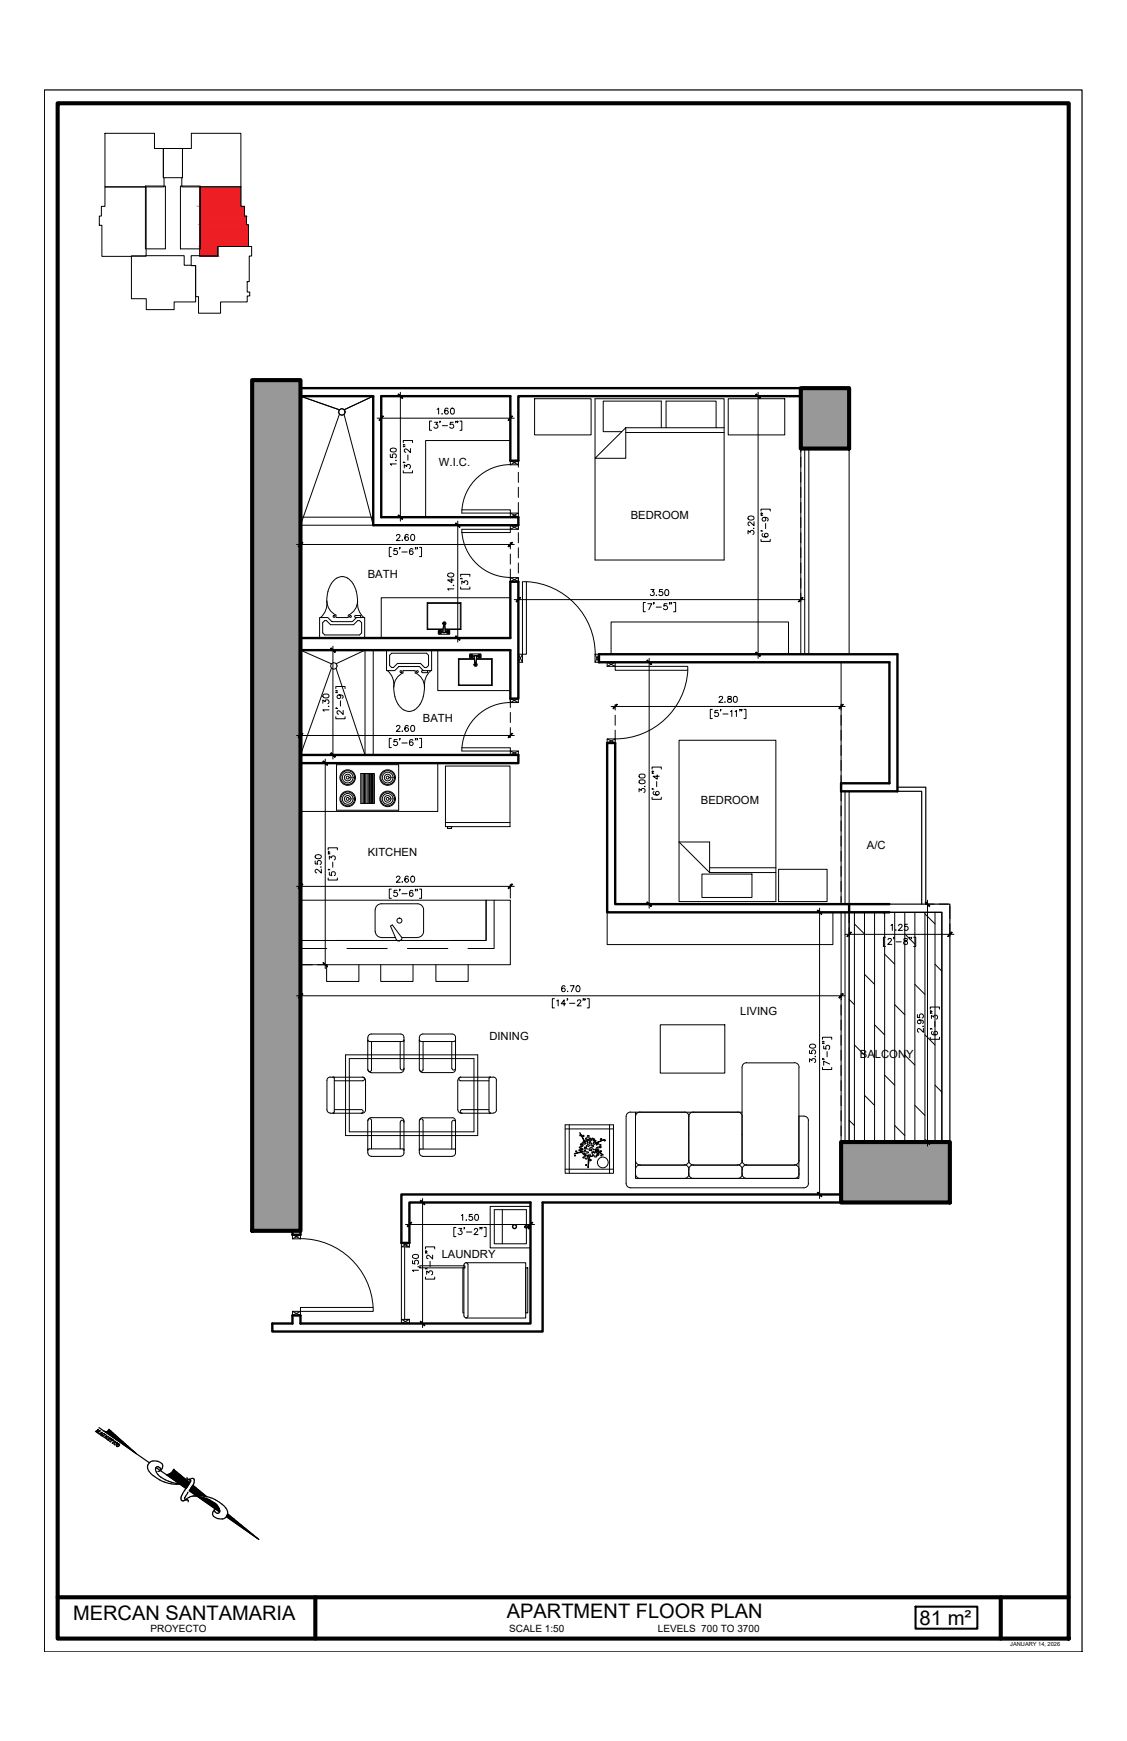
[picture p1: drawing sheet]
<svg xmlns="http://www.w3.org/2000/svg" width="279mm" height="432mm" viewBox="0 0 279 432" stroke-linecap="round" stroke-linejoin="round" font-family="sans-serif">
<defs><g id="words">
<g font-size="5">
<text x="18.1" y="401.8">MERCAN SANTAMARIA</text>
<text x="125.7" y="401.3">APARTMENT FLOOR PLAN</text>
<text x="228" y="403">81 m²</text>
</g>
<g font-size="2.8">
<text x="108.8" y="115.7">W.I.C.</text>
<text x="156.4" y="128.6">BEDROOM</text>
<text x="91.2" y="143.4">BATH</text>
<text x="104.8" y="179.1">BATH</text>
<text x="173.8" y="199.4">BEDROOM</text>
<text x="91.2" y="212.3">KITCHEN</text>
<text x="214.9" y="210.6">A/C</text>
<text x="183.5" y="251.7">LIVING</text>
<text x="121.3" y="257.9">DINING</text>
<text x="213.2" y="262.3">BALCONY</text>
<text x="109.5" y="311.9">LAUNDRY</text>
</g>
<g font-size="2.5">
<text x="37.3" y="404.8">PROYECTO</text>
<text x="126.3" y="404.7">SCALE 1:50</text>
<text x="163.1" y="404.7">LEVELS 700 TO 3700</text>
</g>
<text font-size="1.4" x="250.5" y="408.3">JANUARY 14, 2026</text>
</g></defs>
<!-- layer: pared -->
<path d="M74.5 98.3h18v32h36v-2h-34v-30h32v16h2v-16h70M74.5 96.3h124M74.5 158.2h52v-13.9h2v29h-2v-12.1h-52M148.5 162.3h74v34h-14v-2h12v-30h-72zM74.5 187.2h54v2.1h-54M210.5 224.2v2.1M220.5 224.2h-68v-39.9h-2v42h70M208.5 296.2h-109v12.1h2v-10.1h30v30.1h-57v-2M208.5 298.2h-74v32h-67v-1.9h5v-2M72.5 305.3v.9M74.5 305.3v.9" fill="none" stroke="#000" stroke-width=".59"/>
<!-- layer: 2D VISTA 4 -->
<path d="M72.5 306.2h2M72.5 326.3h2" fill="none" stroke="#000" stroke-width=".59"/>
<!-- layer: 2D VISTA 9 -->
<g fill="none" stroke="#000" stroke-width=".25">
<path d="M74.5 98.3l9.6 3.3M92.5 98.3l-7.2 3.3M84.1 102.7l-9.6 27.6h18l-7.2-27.6M126.5 115.2a12 12 0 0 0-12 11.2M74.5 128.3h18M114.5 132a12 12 0 0 0 12 11.2M105.9 149.5l.1 .1M106 156l-.1 .1M108.7 156.5v.7M109.8 156.3h-1l-.1 .1M109.8 156.1h-3.9v-6.6h8.4v6.6h-3.9M109.8 156h-3.8v-6.4h8.1v6.4h-3.7"/>
<path d="M109.9 156.8h.4M109.9 156.9h.4M109.9 155.2l-.1 1.5 .1 .2M110 155.2l-.1 1.6M110.1 155.1h.1M110.1 156.9h.1M110.1 155.2h-.1M110.1 156.8h.1M110.1 155.1l-.1 .1M110.2 155.2h.1M110.2 155.1l.2 1.6M110.2 155.2l.2 1.6"/>
<path d="M110.4 156.3h1v1h-2.6l-.1-.1M110.4 156.7l-.1 .1M110.5 156.7l-.2 .2M114.1 156l.2 .1M114.3 149.5l-.2 .1M130.5 144.3a18 18 0 0 1 17.1 17.9M74.5 161.2l7.7 3.4M82.2 165.7l-7.7 21.5M83.3 164.6l7.2-3.4v26l-7.2-21.5M92.5 161.2v26M113.7 163.4l.1 .1M113.8 169.9l-.1 .1"/>
<path d="M116.4 162.3v.8M116.4 163l.2 .2M116.4 162.3l.2-.1h2.5l.1 .1v.8l-.1 .1M116.6 163.2h.9M117.5 162.8l.4 1.6M117.5 163.4h-3.8v6.6h8.3v-6.6h-3.9M117.5 163.5h-3.7v6.4h8.1v-6.4h-3.8M117.7 162.6h.1M117.7 162.6h.4M117.8 164.2l.1 .1M117.8 164.3h.1M117.8 164.4h.1"/>
<path d="M117.9 162.6h.1M118 164.2l-.1 .1M118.1 162.6l.1 .2M118.1 163.2h1M118.1 162.8l-.1 1.5M118.2 162.8l-.3 1.6M121.9 169.9l.1 .1M122 163.4l-.1 .1M126.5 174.2a12 12 0 0 0-12 11.2M170.5 166.2a18 18 0 0 1-18 17.1M110.4 190h16v15h-16zM168.3 183.6h24v40h-24z"/>
<path d="M110.4 204h16M110.9 205h1.1v.5h-1.1zM174 216.8h12.4v5.8h-12.4zM175.9 216.4l-7.6-7.6h7.6v7.6h16.4M175.9 215.2h16.4M193 215.6h12v8h-12zM81 239.3v4.1h8v-4.1M93 225.7v5.3M93 225.7a1.5 1.5 0 0 1 1.5-1.5h9a1.5 1.5 0 0 1 1.5 1.5v5.3a1.5 1.5 0 0 1-1.5 1.5M93 231a1.5 1.5 0 0 0 1.5 1.5M94.4 239.3v4.1h8v-4.1M94.5 232.5h3.5"/>
<path d="M98.3 233.1l-1.5-3.4 .5-.3 2.3 3.2-.1 .4-.5 .4M98.3 233.1l.3 .3 .4-.1M99.6 232.5h3.9M108.1 239.3v4.1h8v-4.1M74.5 307.2a18 18 0 0 1 18 17"/>
<circle cx="84.8" cy="102.2" r=".78"/>
<circle cx="109.2" cy="156.7" r=".23"/>
<circle cx="109.2" cy="156.7" r=".19"/>
<circle cx="109.2" cy="156.7" r=".4"/>
<circle cx="110.2" cy="154.6" r=".23"/>
<circle cx="110.2" cy="154.6" r=".19"/>
<circle cx="110.2" cy="154.6" r=".4"/>
<circle cx="111" cy="156.7" r=".23"/>
<circle cx="111" cy="156.7" r=".19"/>
<circle cx="111" cy="156.7" r=".4"/>
<circle cx="82.8" cy="165.2" r=".78"/>
<circle cx="116.9" cy="162.7" r=".19"/>
<circle cx="116.9" cy="162.7" r=".23"/>
<circle cx="116.9" cy="162.7" r=".4"/>
<circle cx="117.9" cy="164.9" r=".19"/>
<circle cx="117.9" cy="164.9" r=".23"/>
<circle cx="117.9" cy="164.9" r=".4"/>
<circle cx="118.8" cy="162.7" r=".19"/>
<circle cx="118.8" cy="162.7" r=".23"/>
<circle cx="118.8" cy="162.7" r=".4"/>
<circle cx="99" cy="228.3" r=".61"/>
</g>
<!-- layer: PUERTA -->
<g fill="none" stroke="#000" stroke-width=".25">
<path d="M126.5 114.3h2v1h-2zM126.5 114.3l2 1M128.5 114.3l-2 1M114.5 126.4h12v.9h-12zM114.5 131.3h12v.8h-12zM126.5 127.3h2v1h-2zM126.5 130.3h2v1h-2zM126.5 127.3l2 1M126.5 130.3l2 1M128.5 127.3l-2 1M128.5 130.3l-2 1M126.5 143.3h2v1h-2z"/>
<path d="M126.5 143.3l2 1M128.5 143.3l-2 1M126.5 173.3h2v.9h-2zM126.5 173.3l2 .9M128.5 162.3l1 2M128.5 173.3l-2 .9M129.5 162.3h1v-18h-1v20M129.5 162.3h-1v2h1M129.5 162.3l-1 2M147.5 162.3l1 2M148.5 162.3h-1v2h1M148.5 162.3v2"/>
<path d="M148.5 162.3l-1 2M150.5 165.3h20v.9h-18v-.9M150.5 165.3v-1h2v1M150.5 164.3l2 1M152.5 164.3l-2 1M114.5 185.5h12v.8h-12zM126.5 186.3h2v.9h-2zM126.5 186.3l2 .9M128.5 186.3l-2 .9M150.5 184.3v-1h2v1M150.5 184.3h2M150.5 183.3l2 1"/>
<path d="M152.5 183.3l-2 1M72.5 306.2v1.1h2v-1.1M72.5 306.2h2M72.5 306.2l2 1.1M74.5 306.2l-2 1.1M99.5 308.3h2v.9h-2zM99.5 308.3l2 .9M100.3 309.2v18M100.7 309.2h.8M101.5 308.3l-2 .9v18l2 1.1M72.5 325.2h20v-.9h-18v.9M72.5 325.2v1.1h2v-1.1"/>
<path d="M72.5 325.2l2 1.1M74.5 325.2l-2 1.1M99.5 327.2h2v1.1h-2zM100.7 327.2h.8l-2 1.1"/>
</g>
<!-- layer: VENTANA -->
<path d="M198.5 111.3v51M199.5 111.3v51M200.5 111.3v51M208.5 196.3v27.9M209.5 196.3v27.9M210.5 196.3v27.9M208.5 226.3v57M209.5 226.3v57M210.5 226.3v57" fill="none" stroke="#000" stroke-width=".25"/>
<!-- layer: 2D MOBILIARIO -->
<path d="M132.5 98.9h14v9h-14zM147.5 98.9h32v40h-32zM180.5 98.9h14v9h-14zM147.5 113.7l7.6-7.6v7.6zM155.1 107.3h24.4M155.1 106.1h24.4M163.9 106.1v-6.6h-14.4v7.6h4.6M165.1 106.1v-6.6h12.4v6.6" fill="none" stroke="#000" stroke-width=".25"/>
<!-- layer: ART -->
<g fill="none" stroke="#000" stroke-width=".25">
<path d="M79.2 153.2h2.1l1 1h5.1l1-1h2v5h-11.2zM80.5 153.9h.4l1 1h5.8l1-1h.4l.5 .5v2.6l-.5 .5h-8.6l-.5-.5v-2.6zM81 149.1l-.1 1.9-.6 1.2-.8 .9M81.1 149.1a3.8 3.8 0 0 0 2.2 3.4M81.3 146.6l-.3 2.5M83.3 152.6v.6h3v-.6M83.5 143.4a5.5 5.5 0 0 0-2.2 3.3M83.5 143.4a2.43 2.43 0 0 1 2.7 0M86.2 143.4a5.7 5.7 0 0 1 2.1 3.3M88.3 146.6a5 5 0 0 1-1.4 5.6l-.5 .3M88.4 153.2l-.4-.1v-.4h1.4v.5M88.7 149.1l.1 1.9 .5 1.2 .9 .9"/>
<path d="M95.8 161.2h11.2v5.1h-2l-1-1h-5.1l-1 1h-2.1zM96.1 166.3a4.9 4.9 0 0 1 1.5 4.6 6.3 6.3 0 0 0 2.5 5.2M96.6 162.5l.5-.5h8.6l.5 .5v2.6l-.5 .5h-.4l-1-1.1h-5.8l-1 1.1h-.4l-.5-.5zM97.6 170.4a3.8 3.8 0 0 1 2.3-3.5v-.6h3v.6a3.7 3.7 0 0 1 2.3 3.5M100.1 176a2.43 2.43 0 0 0 2.7 0M105 166.3l-.4 .1v.3l.1 .1M105.2 170.4a6.6 6.6 0 0 1-2.4 5.7M106 166.3v.5h-1.3M106.8 166.3l-.9 1-.5 1.2-.1 1.9"/>
<circle cx="82.8" cy="152.9" r=".23"/>
<circle cx="86.9" cy="152.9" r=".23"/>
<circle cx="99.4" cy="166.6" r=".23"/>
<circle cx="103.5" cy="166.6" r=".23"/>
</g>
<!-- layer: MUEBLE-FIJO -->
<g fill="none" stroke="#000" stroke-width=".25">
<path d="M126.5 109.3h-21v19M126.5 148.3h-32v9.9M151.5 154.3h44v8h-44zM108.5 161.2v10.1h18M208.5 164.3v30M83.4 189.7h15.4v11.3h-15.4zM89.4 191.9h3.4v7.4h-3.4zM89.7 191.9v7.4M90.1 191.9v7.4M90.4 191.9v7.4M90.7 191.9v7.4M91 191.9v7.4"/>
<path d="M91.3 191.9v7.4M91.6 191.9v7.4M91.9 191.9v7.4M92.2 191.9v7.4v-7.4M92.5 191.9v7.4M108.5 189.3v12h-34M74.5 223.3h52v16h-52M120.5 223.3v10h-46M150.5 226.3v8h56v-8"/>
<circle cx="86.2" cy="192.8" r="1.93"/>
<circle cx="86.2" cy="198.1" r="1.93"/>
<circle cx="86.2" cy="198.1" r="1.71"/>
<circle cx="86.2" cy="192.8" r="1.71"/>
<circle cx="86.2" cy="192.8" r="1.33"/>
<circle cx="86.2" cy="198.1" r="1.33"/>
<circle cx="86.2" cy="198.1" r=".83"/>
<circle cx="86.2" cy="192.8" r=".83"/>
<circle cx="86.2" cy="198.1" r=".36"/>
<circle cx="86.2" cy="192.8" r=".36"/>
<circle cx="96.1" cy="198.1" r="1.93"/>
<circle cx="96.1" cy="192.8" r="1.93"/>
<circle cx="96.1" cy="198.1" r="1.71"/>
<circle cx="96.1" cy="192.8" r="1.71"/>
<circle cx="96.1" cy="198.1" r="1.33"/>
<circle cx="96.1" cy="192.8" r="1.33"/>
<circle cx="96.1" cy="192.8" r=".83"/>
<circle cx="96.1" cy="198.1" r=".83"/>
<circle cx="96.1" cy="198.1" r=".36"/>
<circle cx="96.1" cy="192.8" r=".36"/>
</g>
<!-- layer: muebles -->
<g fill="none" stroke="#000" stroke-width=".25">
<path d="M163.7 254.2h16v11.9h-16zM156.3 275.8h27.7M156.3 275.8a1.12 1.12 0 0 0-1.1 1.1v16.6a1.12 1.12 0 0 0 1.1 1.1M157.6 275.8v16.5h40.5v-15.5h1.2M158.7 275.8h11M158.7 275.8a1.12 1.12 0 0 0-1.1 1.1v10.9a1.12 1.12 0 0 0 1.1 1.1M169.7 275.8a1.12 1.12 0 0 1 1.1 1.1M171.9 275.8h11M171.9 275.8a1.12 1.12 0 0 0-1.1 1.1v10.9a1.12 1.12 0 0 0 1.1 1.1M182.9 275.8a1.12 1.12 0 0 1 1.1 1.1M199.3 276.8a1.12 1.12 0 0 1 1.1 1.1M200.4 278v15.5"/>
<path d="M156.3 294.6h43M158.7 289h11M158.7 288.9a1.12 1.12 0 0 0-1.1 1.1v1.2a1.12 1.12 0 0 0 1.1 1.1h11M170.8 291.1a1.12 1.12 0 0 1-1.1 1.2M170.8 287.8a1.12 1.12 0 0 1-1.1 1.1 1.12 1.12 0 0 1 1.1 1.1M171.9 289h11M171.9 288.9a1.12 1.12 0 0 0-1.1 1.1v1.2a1.12 1.12 0 0 0 1.1 1.1h11M184 287.8a1.12 1.12 0 0 1-1.1 1.1 1.12 1.12 0 0 1 1.1 1.1M184 291.1a1.12 1.12 0 0 1-1.1 1.2M185.1 289h11.9M185.1 288.9a1.12 1.12 0 0 1-1.1-1.1v-23.1a1.12 1.12 0 0 1 1.1-1.1h11.9a1.04 1.04 0 0 1 1.1 1.1v23.1a1.04 1.04 0 0 1-1.1 1.1M185.1 288.9a1.12 1.12 0 0 0-1.1 1.2v1a1.12 1.12 0 0 0 1.1 1.2h11.9a1.12 1.12 0 0 0 1.1-1.2v-1a1.04 1.04 0 0 0-1.1-1.2"/>
<path d="M200.4 293.5a1.12 1.12 0 0 1-1.1 1.1"/>
</g>
<!-- layer: MOBILIARIO -->
<g fill="none" stroke="#000" stroke-width=".25">
<path d="M143.9 284.7l.1 .4M144 285.4l.1 .2M144.1 283.9l-.2 .5M144.2 284.7l.2 1M144.2 285.8l1 .9M144.3 283.9l-.1 .4M144.7 286.1l1.2 .5M144.8 283l-.6 .7M145 283l-1.3-2.1 1.2 2.4M145.6 286.8l.3 .1M145.6 282.8v-.3l-.5-.1 .5-.2v-.6h.4l.1 .2-.1 .1v.4l.3-.1 .1 .2-.5 .3 .5 .3v.2l-.4 .1v.3l.8-.1-.3 .7h.3l.1-.2 .3 .2-.1 .2-.9 .2v.3l-.2 .1-1.1-.1 .1-.5 .4 .2v-.5l.4 .3 .3-.2v-.3h-.4l-.1-.1 .1-.7h-.6l-.2 .3 .4 .2-.3 .2-1.1-.1 .1 .2h.5l.1 .2-1 .4v.2h.5l.5 .3v.2h-1l.7 .3-1.9 .6 2-.4 .3 .1 .3-.6 .2 .1h-.1a.62 .62 0 0 0 .8 .4l-.1 .3h-1l-.1 .2 .7 .4-.9 .4v.2h.6l.1 .3h.3l.1-.7 .3-.4-.1 3.2 .5-3.4M145.7 282.6l-.8 .3"/>
<path d="M146.1 282.5l.6 .1M146.4 286.6h-.2M146.5 282.9l.3-.6h.2l-.2 .1 .1 .1 .4-.1v.3l-.3 .1 .8 .1-.6 .4-.1 .4 .2 .1 .3-.3 .2 .1 .1 .4 .2-.1v-.4l.9 .4v.2l-.4 .1 .5 .4-.3 .1-.3-.2a.8 .8 0 0 0-.9 .5l-.4 .2-.4-.3-.7 .3v.2l.5-.1 .2 .7 .3-.4 .2 .4h.2a.66 .66 0 0 1 .2-.8 .66 .66 0 0 1 .8 .1l-.8 .2 .3 .4h.5l-.6 .4 .6 .1-.8 .2 .3 .3-.5 .1-.3-.6h-.4v.4l-.3 .1-.3-.6M146.6 282.9a1.93 1.93 0 0 0-2.1 .8M147 286.4l-.2 .1M147.1 282.8l.3 .1M147.3 286.6l-1.1 .3M147.3 283.2l.3 .3M147.6 283.1l.2 .3M147.7 283.4l2.3-.8-2.2 .9M147.9 285.4l-.1 .2M147.9 283.5l.2 .3"/>
<path d="M148 284.6v.5M148.2 285.4l-.2 .5M148.2 285.3l1.3 1.2-1.4-1M148.3 284.5l-.1 .6"/>
<circle cx="142.5" cy="286.6" r=".15"/>
<circle cx="142.8" cy="285.6" r=".15"/>
<circle cx="143.9" cy="281.6" r=".15"/>
<circle cx="144.6" cy="281.7" r=".19"/>
<circle cx="145.3" cy="288.9" r=".15"/>
<circle cx="146.4" cy="287.7" r=".19"/>
<circle cx="148.9" cy="285.5" r=".15"/>
<circle cx="149" cy="282.6" r=".19"/>
<circle cx="149.1" cy="286.6" r=".15"/>
<circle cx="149.9" cy="282.9" r=".15"/>
</g>
<path d="M143.5 285.2l.1 .1zM145.3 284.1h.2z" fill="#000" stroke="#000" stroke-width=".25"/>
<!-- layer: ARQ_MUEBLES -->
<g fill="none" stroke="#000" stroke-width=".25">
<path d="M91.2 257.3v8M91.2 257.3a.83 .83 0 0 1 .8-.8h7.3a.83 .83 0 0 1 .8 .8v7.9a.83 .83 0 0 1-.8 .8M91.2 257.9l.4 .4M91.6 258.3h8.2M92.1 258.3v7a.44 .44 0 0 1-.4 .5 .44 .44 0 0 1-.5-.5 .83 .83 0 0 0 .8 .7M99.2 258.3l.1 6.6a.44 .44 0 0 0 .4 .5 .44 .44 0 0 0 .4-.5M100.1 257.9l-.3 .4M104 257.3v8M104 257.9l.4 .4M104.3 258.3h8.3M104.9 258.3v7M112 258.3v6.7"/>
<path d="M112.1 256.5h-7.3a.83 .83 0 0 0-.8 .8M112.1 256.5a.83 .83 0 0 1 .8 .8v7.9a.83 .83 0 0 1-.8 .8M112.9 257.9l-.3 .4M81.1 268v7.2a.83 .83 0 0 0 .8 .9M81.9 267.2h8a.44 .44 0 0 1 .5 .4 .44 .44 0 0 1-.5 .5h-7M81.9 276.1h7.9M81.9 267.1a.83 .83 0 0 0-.8 .8M82.5 267.1l.4 .4v8.2M82.9 275.7l-.4 .4M82.9 275.2h6.7a.44 .44 0 0 1 .4 .5 .44 .44 0 0 1-.4 .4M85.7 261.6h32.7v20h-32.7zM86.6 262.6h30.9v18.1h-30.9z"/>
<path d="M89.9 267.1a.83 .83 0 0 1 .7 .8M90.6 275.3a.83 .83 0 0 1-.8 .8M90.6 268v7.3M91.2 277.9v8.1M92 266.1h7.3M99.3 277.2h-7.3a.83 .83 0 0 0-.8 .7 .44 .44 0 0 1 .5-.4 .44 .44 0 0 1 .4 .4v7M99.3 277.2a.83 .83 0 0 1 .8 .8v7.9a.83 .83 0 0 1-.8 .9M100.1 278.3a.44 .44 0 0 0-.4-.5 .44 .44 0 0 0-.4 .5l-.1 6.6M104 278v8M104 265.3a.44 .44 0 0 0 .4 .4 .44 .44 0 0 0 .5-.4M104 265.3a.83 .83 0 0 0 .8 .7h7.3M104.8 277.2h7.3"/>
<path d="M104.8 277.2a.83 .83 0 0 0-.8 .7 .44 .44 0 0 1 .5-.4 .44 .44 0 0 1 .4 .4M104.9 278v7M112 278.3v6.7M112 264.9a.44 .44 0 0 0 .5 .5 .44 .44 0 0 0 .4-.5M112 278.3a.44 .44 0 0 1 .5-.5 .44 .44 0 0 1 .4 .5M112.1 277.2a.83 .83 0 0 1 .8 .8v7.9a.83 .83 0 0 1-.8 .9M113.5 268v7.3M113.5 275.3a.83 .83 0 0 0 .9 .8h7.8M114.2 267.1a.83 .83 0 0 0-.7 .8M121.2 275.2h-6.6a.44 .44 0 0 0-.5 .5 .44 .44 0 0 0 .5 .4M121.2 267.5v8.2M121.3 275.7l.3 .4"/>
<path d="M121.6 267.1l-.3 .4M122.2 267.2h-8a.44 .44 0 0 0-.4 .4 .44 .44 0 0 0 .4 .5h7M122.3 267.1a.83 .83 0 0 1 .8 .8M123 268v7.3M123.1 275.2a.83 .83 0 0 1-.8 .9M140.1 279h12v12h-12zM140.1 280h12M141.1 279v12M151.1 279v12M91.2 285.9a.83 .83 0 0 0 .8 .9M91.6 284.9h8.2l.3 .4M91.6 284.9l-.4 .4"/>
<path d="M92 286.8h7.3M104 285.9a.83 .83 0 0 0 .8 .9M104.3 285h8.3M104.4 284.9l-.4 .4M104.8 286.8h7.3M112.6 284.9l.3 .4M140.1 290h12"/>
<circle cx="149.4" cy="288.3" r="1.33"/>
</g>
<!-- layer: PARED BAJA -->
<path d="M222.5 196.3h6v27.9M222.5 195.2h7v29M210.5 224.2h25v59.1M210.5 226.3h23v57" fill="none" stroke="#000" stroke-width=".3"/>
<!-- layer: PROY -->
<path d="M74.5 235.2h6.5M83.5 233.3h8.5M86 235.2h10M97 233.3h10M101 235.2h10M120.5 223.3v10h-8.5M122.5 223.3v11.9h-6.5" fill="none" stroke="#000" stroke-width=".25"/>
<!-- layer: ARTEFACTOS -->
<g fill="none" stroke="#000" stroke-width=".25">
<path d="M124.5 300v8.5M130.1 304.3h.1M130.3 304.5h.5M130.5 304.5a.28 .28 0 0 1-.4 0 .28 .28 0 0 1 0-.4 .28 .28 0 0 1 .4 0v-4.1h-8v8.5h8v-4M130.8 304.1h-.6l.2 .4M131 303.9v.3M131 303.9l-.2 .4 .2 .3M131 304.3h.1M131.1 304.3h.1M131 303.8h.2M131 304.4l.1 .4M131.1 304.1l-.2 .2 .1 .1"/>
<path d="M131.1 304.8h.1M131.1 304.4l.1 .4M131.2 304.1l.1 .2-.1 .1M131.2 303.9l.3 .4-.3 .3M131.2 303.9l-.1 .3M131.5 304.1v-4.9h-10v10.3h10v-5"/>
<circle cx="127.6" cy="304.2" r=".44"/>
<circle cx="127.6" cy="304.2" r=".53"/>
<circle cx="131.1" cy="304.3" r=".11"/>
<circle cx="131.1" cy="304.3" r=".06"/>
</g>
<!-- layer: A-ARTEF-COCINAS -->
<path d="M115.3 314.5h-.5v11.1h.2M115.5 313.2h14.8v13.7h-14.8M115.5 313.2l-.4 .2-.1 .3v12.7l.5 .5M115.5 313.2l.5 .2v.3v12.7l-.5 .5M130.3 314.5h.5v11.1h-.5z" fill="none" stroke="#000" stroke-width=".25"/>
<!-- layer: A-PROY -->
<path d="M104.1 313.9h11.2v.6h-11.2z" fill="none" stroke="#000" stroke-width=".25"/>
<!-- layer: HATCH -->
<g fill="none" stroke="#000" stroke-width=".25">
<path d="M210.5 226.3h23v57h-23zM211.8 226.3v57M211.8 229.2l2.5 2.4M214.3 226.3v57M216.8 226.3v57M218.9 226.3l.4 .4M219.3 226.3v57M219.3 236.6l2.5 2.5M221.8 226.3v57M224.3 226.3v57M224.3 231.6l2.5 2.5M226.8 226.3v57"/>
<path d="M229.3 226.3v57M229.3 226.7l2.5 2.5M231.8 226.3v57M231.8 239.1l1.7 1.8M210.5 247.9l1.3 1.3M211.8 259.2l2.5 2.5M214.3 241.6l2.5 2.5M216.8 254.2l2.5 2.5M221.8 249.2l2.5 2.5M226.8 244.1l2.5 2.5M229.3 256.7l2.5 2.5M210.5 277.9l1.3 1.2"/>
<path d="M214.3 271.7l2.5 2.5M219.3 266.7l2.5 2.5M221.8 279.1l2.5 2.5M224.3 261.7l2.5 2.5M226.8 274.2l2.5 2.4M231.8 269.2l1.7 1.6"/>
</g>
<!-- layer: PISO -->
<path d="M210.5 111.3v51" fill="none" stroke="#000" stroke-width=".25"/>
<!-- layer: HATCH -->
<g fill="#989898" stroke="#989898" stroke-width=".25">
<path d="M198.5 96.3l12 15v-15zM198.5 96.3l12 15h-12z"/>
<path d="M208.5 283.3l27 14.9v-14.9zM208.5 283.3l27 14.9h-27z"/>
<path d="M62.5 94.3l12 211v-211zM62.5 94.3l12 211h-12z"/>
</g>
<!-- layer: COL -->
<path d="M62.5 94.3h12v211h-12zM198.5 96.3h12v15h-12zM208.5 283.3h27v14.9h-27z" fill="none" stroke="#000" stroke-width="1"/>
<!-- layer: S-DIM -->
<g fill="none" stroke="#000" stroke-width=".25">
<path d="M94.5 98.8v2.1M95 98.3h1.8M98 98.3h1.8M99.3 97.3v31.9M126.5 98.8v2.1M128.5 98.8v2.1M187.4 98.3h2.8M187.9 97.3v66M191.5 98.3h2.5M195.2 98.3h2.8M198.5 98.8v2.1M93.5 103.7h34"/>
<path d="M94.5 102.1v2.1M96.8 112.7v.7l.6 .1a.52 .52 0 0 1-.1-.8 .52 .52 0 0 1 .8 .1 .52 .52 0 0 1-.2 .7M96.8 111.3a.77 .77 0 0 1 .9-.2 .77 .77 0 0 1 .5 .8l-.6 .2a.61 .61 0 0 1-.8-.6zM98.2 114.1l-.1 .1M98.2 115.1h-1.4l.3 .3M100 116.8v.5h2.3v-.5M100 109.8v-.5h2.3v.5M100 114.6l.4 .2M100 110.7l.4 .1M100 110.3l.4 .1M100.2 116v-.7l.6 .4a.5 .5 0 0 1 .8-.4 .5 .5 0 0 1-.1 .9M101.1 112.8v1.3"/>
<path d="M101.8 111.3v1l-.8-.8a.44 .44 0 0 0-.7 0 .44 .44 0 0 0 .2 .7h.1M107 104.4h-.5v2.3h.5M107.7 104.7h.8l-.4 .6a.5 .5 0 0 1 .5 .4 .5 .5 0 0 1-.4 .6 .5 .5 0 0 1-.6-.4M108.4 101.5l.3-.3v1.5M109.2 104.5h-.2h.2l-.2 .4M109.6 102.6l.1 .1M109.7 105.6h1.2M111.1 101.4l-.1-.1a.47 .47 0 0 0-.7 .2l-.1 .7a.46 .46 0 0 0 .6 .5 .46 .46 0 0 0 .3-.6 .46 .46 0 0 0-.7-.2l-.2 .3M111.9 101.3l.2-.1a.77 .77 0 0 1 .5 .8 .77 .77 0 0 1-.5 .7h-.2l-.2-.6zM112.4 104.7h-.7l-.1 .7a.53 .53 0 0 1 .8 0 .53 .53 0 0 1-.1 .8 .53 .53 0 0 1-.8-.3M113.1 104.5h-.2h.2l-.2 .4M113.5 104.5h-.1h.1l-.1 .4"/>
<path d="M114 104.4h.5v2.3h-.5M126.5 102.1v2.1M128.5 102.1v2.5M128.5 105.9v2.5M128.5 109.6v2.5M128.5 113.4v2.5M128.5 117.1v2.5M198.5 102.1v2.5M198.5 105.9v2.5M198.5 109.6v2.5M198.5 113.4v2.5M198.5 117.1v2.5"/>
<path d="M73.5 135h54M74.5 134.5v1.6M74.5 137.4v2.5M95 128.3h1.8M97 135.8h-.5v2.2h.5M98 128.3h1.8M98.3 132.9l.3-.4 .5 .2 .1 .3-.2 .4-.8 .7h1M98.5 136.1h-.8l-.1 .6a.54 .54 0 0 1 .9 0 .54 .54 0 0 1-.2 .8 .54 .54 0 0 1-.7-.2M99.2 135.8h-.2h.2l-.2 .4M99.6 136.9h1.4M99.7 133.9l.1 .1M101.2 132.8v-.2a.47 .47 0 0 0-.8 .2v1.1a.47 .47 0 0 0 .8 0 .47 .47 0 0 0-.2-.7 .47 .47 0 0 0-.6 .4"/>
<path d="M102 132.6a.74 .74 0 0 1 .9 .6 .74 .74 0 0 1-.6 .9l-.4-.3-.1-.6zM102.3 136.3v-.2a.47 .47 0 0 0-.7 .3l-.1 .3a.6 .6 0 0 0 .5 .8 .46 .46 0 0 0 .4-.4 .46 .46 0 0 0-.4-.5 .46 .46 0 0 0-.5 .4M103.1 135.8l-.2 .4M103.5 135.8l-.1 .4M104 135.8h.5v2.2h-.5M113 130.3h1.2M113.5 129.2v30.1M115.5 130.3h2.5M119.2 130.3h2.5M123 130.3h2.5M126.5 134.5v1.6M126.5 137.4v2.5"/>
<path d="M126.8 130.3h1.2M128.5 120.9v2.5M128.5 124.6v2.5M128.5 128.4v2.5M128.5 132.1v2.5M128.5 135.8v2.5M128.5 139.6v2.5M185.4 132.4v-.8l.6 .4a.47 .47 0 0 1 .4-.5 .47 .47 0 0 1 .5 .5l-.1 .4-.2 .1M185.5 128.2a.75 .75 0 0 1 .9-.3 .75 .75 0 0 1 .4 .9 .75 .75 0 0 1-.9 .2 .75 .75 0 0 1-.4-.8zM186.8 131v.1M186.9 129.4v1l-1-.9h-.3l-.2 .5 .4 .3M188.7 133.8v.5h2.3v-.5"/>
<path d="M188.7 126.7v-.4h2.3v.4M188.7 131.6l.4 .1M188.7 127.7v.1v-.1l.4 .1M188.7 127.3v.1v-.1l.4 .1M189.1 132.3l-.2 .3a.84 .84 0 0 0 .7 .6 .84 .84 0 0 0 .8-.4 .46 .46 0 0 0-.4-.5 .46 .46 0 0 0-.5 .4 .46 .46 0 0 0 .4 .5M189.4 128.3a.47 .47 0 0 1 .4 .6 .47 .47 0 0 1-.7 .2 .47 .47 0 0 1 0-.7l.3-.1a.74 .74 0 0 1 1 .6l-.2 .3M189.8 129.8v1.3M198.5 120.9v2.5M198.5 124.6v2.5M198.5 128.4v2.5M198.5 132.1v2.5M198.5 135.8v2.5"/>
<path d="M198.5 139.6v2.5M74.5 141.1v2.5M74.5 144.9v2.5M74.5 148.7v2.5M74.5 152.4v2.5M74.5 156.2v1.6M111.1 142.3a.75 .75 0 0 1 .9-.2 .75 .75 0 0 1 .4 .8 .75 .75 0 0 1-.9 .3 .75 .75 0 0 1-.4-.9zM112 143.5v1l-1-.7h1.5M112.4 145.1l-.1 .1M112.5 146.1h-1.5l.3 .3M113 158.2h2.1M114.2 145.6v.5h2.3v-.5"/>
<path d="M114.2 143v-.5h2.3v.5M114.3 143.4v.2v-.2l.3 .2M114.5 144.9v-.8l.6 .4a.48 .48 0 0 1 .8-.3 .48 .48 0 0 1-.2 .8M116.4 158.2h2.5M120.1 158.2h2.5M123.9 158.2h2.1M126.5 141.1v2.5M126.5 144.9v2.5M126.5 148.7v2.5M126.5 152.4v2.5M126.5 156.2v1.6M127.5 148.7h72"/>
<path d="M128.5 143.4v2.5M128.5 147.1v2.1M160 149.4h-.5v2.3h.5M160.6 149.7h1l-.7 1.5M161.4 146.2h.8l-.5 .6a.51 .51 0 0 1 .4 .8 .51 .51 0 0 1-.9-.2M162.2 149.5h-.2h.2l-.2 .4M162.7 150.6h1.2M162.7 147.6l.1 .1M164.2 146.2h-.7l-.1 .7a.54 .54 0 0 1 .8 0 .54 .54 0 0 1-.1 .8 .54 .54 0 0 1-.7-.3M165 146.3a.47 .47 0 0 1 .7 .2l.1 .6-.2 .6a.75 .75 0 0 1-.9-.5 .75 .75 0 0 1 .3-.9zM165.4 149.7h-.7l-.1 .7a.53 .53 0 0 1 .8 0 .53 .53 0 0 1-.1 .8 .53 .53 0 0 1-.8-.3M166.1 149.5h-.2h.2l-.2 .4"/>
<path d="M166.5 149.5h-.1h.1l-.1 .4M167 149.4h.5v2.3h-.5M198.5 143.4v2.5M198.5 147.1v2.1M74.5 161.8v2.4M74.5 165.5v2.5M74.5 169.2v2.5M74.5 173v2.5M74.5 176.7v2.5M80 174.4v-.8l.6 .4a.5 .5 0 0 1 .8-.3 .5 .5 0 0 1-.1 .8M80.1 172.3l.6-.2a.61 .61 0 0 1 .9 .6 .84 .84 0 0 1-.8 .4 .84 .84 0 0 1-.8-.5zM81.5 175.1l-.1 .1"/>
<path d="M81.6 176.1h-1.6l.3 .3M82.1 161.2h2.6M82.5 160.3v28M83.3 177.8v.5h2.2v-.5M83.3 170.8v-.5h2.2v.5M83.3 175.6v.2v-.2l.4 .2M83.3 171.7l.4 .1M83.3 171.3l.4 .1M84.1 172.3a.47 .47 0 0 1 .4 .7 .47 .47 0 0 1-.8 .2 .47 .47 0 0 1 .1-.8l.3-.1a.75 .75 0 0 1 1 .6l-.3 .3M84.4 173.8v1.3M85.1 176.2v1l-1-.9h-.3l-.2 .2v.3l.3 .3M85.9 161.2h2.5"/>
<path d="M89.6 161.2h2.5M93.4 161.2h2.5M97.1 161.2h2.5M100.9 161.2h2.5M104.7 161.2h2.5M108.4 161.2h2.5M112.2 161.2h2.5M115.9 161.2h2.5M119.7 161.2h2.5M123.4 161.2h2.6M126.5 161.8v2.4M126.5 165.5v2.5"/>
<path d="M126.5 169.2v2.5M126.5 173v2.5M126.5 176.7v2.5M151.5 175.2h58M152.5 174.7v1.4M152.5 177.4v2.5M160.4 164.3h2.6M160.9 163.3v62M164.2 164.3h2.5M168 164.3h2.5M171.7 164.3h2.5M175.5 164.3h2.5"/>
<path d="M176.6 175.9h-.5v2.3h.5M178 176.2h-.7l-.1 .7a.53 .53 0 0 1 .8 0 .53 .53 0 0 1-.1 .8 .53 .53 0 0 1-.7-.3M178.3 173.1l.3-.4 .4 .1 .1 .2v.3l-.9 .9h1M178.7 176l-.1 .4M179.2 177.1h1.3M179.2 164.3h2.5M179.7 174.1h.1M180.5 172.8v.4l.7 .2 .2 .3a.51 .51 0 0 1-.5 .5 .51 .51 0 0 1-.5-.5l.9-.6-.1-.3zM181.1 176.5l.3-.3v1.5M182 172.8l.4-.1a.8 .8 0 0 1 .4 .8 .8 .8 0 0 1-.6 .7 .97 .97 0 0 1-.2-1.4zM182.2 176.5l.4-.3v1.5M183 164.3h2.4"/>
<path d="M183.5 176l-.1 .4M183.9 176l-.1 .4M184.4 175.9h.5v2.3h-.5M186.7 164.3h2.5M187.4 162.3h2.8M190.5 164.3h2.5M191.5 162.3h2.5M194.2 164.3h2.5M195.2 162.3h2.8M198 164.3h2.5M201.7 164.3h2.5M205.5 164.3h2.5"/>
<path d="M208.5 174.7v1.4M208.5 177.4v2.5M73.5 182.4h54M74.5 180.5v2.4M75 189.3h2.5M78.7 189.3h2.4M80.6 188.3v51.9M82.1 187.2h1.7M85 187.2h2.5M88.8 187.2h2.5M92.5 187.2h2.5M96.3 187.2h2.5"/>
<path d="M97 183.1h-.5v2.3h.5M98.3 180.3l.3-.4 .5 .1 .1 .3-1 1.1h1M98.5 183.4h-.8l-.1 .7a.53 .53 0 0 1 .9 0 .53 .53 0 0 1-.2 .8 .53 .53 0 0 1-.7-.3M99.2 183.2h-.2h.2l-.2 .4M99.6 184.3h1.4M99.7 181.3l.1 .1M100 187.2h2.5M101.2 180.1v-.1a.47 .47 0 0 0-.8 .2v.4a.6 .6 0 0 0 .5 .8 .46 .46 0 0 0 .4-.5 .46 .46 0 0 0-.5-.4 .46 .46 0 0 0-.4 .4M102 180a.72 .72 0 0 1 .9 .5 .72 .72 0 0 1-.6 .9h-.3l-.1-.3-.1-.5zM102.3 183.6v-.1a.74 .74 0 0 0-.9 .5 .74 .74 0 0 0 .5 .9 .46 .46 0 0 0 .5-.4 .46 .46 0 0 0-.4-.5 .46 .46 0 0 0-.5 .4M103.1 183.2l-.2 .4M103.5 183.2l-.1 .4"/>
<path d="M103.8 187.2h2.5M104 183.1h.5v2.3h-.5M107.5 187.2h2.6M111.3 187.2h2.5M115 187.2h2.5M118.8 187.2h2.5M122.5 187.2h2.5M126.3 187.2h1.7M126.5 180.5v2.4M152.5 181.1v2.5M152.5 184.9v2.5M152.5 188.6v2.5"/>
<path d="M152.5 192.4v2.5M152.5 196.1v2.5M152.5 199.9v2.5M158.4 196.4v-.8l.6 .4a.5 .5 0 0 1 .8-.3 .5 .5 0 0 1-.2 .9M158.5 193.6l.6-.2a.61 .61 0 0 1 .8 .6v.2a.77 .77 0 0 1-.9 .3 .77 .77 0 0 1-.5-.9zM158.5 192.2l.6-.2a.61 .61 0 0 1 .8 .5 .85 .85 0 0 1-1.5 0zM159.9 195h-.1M161.7 197.7v.5h2.2v-.5M161.7 190.8v-.6h2.2v.6M161.7 195.6l.4 .1M161.7 191.7l.4 .1M161.7 191.3l.4 .1"/>
<path d="M162.2 196.3l-.2 .1a.47 .47 0 0 0 .2 .7l.4 .1a.6 .6 0 0 0 .8-.5 .46 .46 0 0 0-.4-.4 .46 .46 0 0 0-.5 .4 .46 .46 0 0 0 .4 .5M162.8 193.8v1.3M162.9 192.2v1.1l-1-.8h1.5M208.5 181.1v2.5M208.5 184.9v2.5M208.5 188.6v2.5M208.5 192.4v2.5M208.5 196.1v2.5M208.5 199.9v2.5M73.5 219.8h54M74.5 201.8v3M74.5 206v2.5"/>
<path d="M74.5 209.8v2.5M74.5 213.5v2.5M74.5 217.3v3M78.1 213.5v.7l.7 .1a.54 .54 0 0 1 0-.8 .54 .54 0 0 1 .8 .1 .54 .54 0 0 1-.2 .8M78.2 212.2a.75 .75 0 0 1 .9-.3 .75 .75 0 0 1 .5 .9 .75 .75 0 0 1-1 .2 .75 .75 0 0 1-.4-.8zM79.6 215l-.1 .1M79.7 215.6v.9l-.8-.7-.3-.2-.3 .1-.2 .5 .4 .3M81.4 217.8v.5h2.2v-.5M81.4 210.8v-.5h2.2v.5M81.4 215.6v.2v-.2l.4 .2M81.4 211.7v.1v-.1l.4 .1M81.4 211.2v.2v-.2l.4 .2"/>
<path d="M81.6 216.3v.7l.7 .1a.53 .53 0 0 1-.1-.8 .53 .53 0 0 1 .8 .1 .53 .53 0 0 1-.1 .8M81.6 213.1v-.8l.6 .5a.51 .51 0 0 1 .8-.4 .51 .51 0 0 1-.1 .9M82.5 213.8v1.3M98.3 217.7l.3-.4 .5 .2 .1 .3-1 1h1M99.7 218.7h.1M101.2 217.6v-.2a.47 .47 0 0 0-.8 .2v.4a.6 .6 0 0 0 .5 .8 .46 .46 0 0 0 .4-.5 .46 .46 0 0 0-.5-.4 .46 .46 0 0 0-.4 .4M102 217.4a.74 .74 0 0 1 .9 .5 .74 .74 0 0 1-.6 .9l-.3-.1-.2-.5zM126.5 219.3v3.5M152.5 203.6v2.5M152.5 207.3v2.5M152.5 211.1v2.5M152.5 214.8v2.5"/>
<path d="M152.5 218.6v2.5M208.5 203.6v2.5M208.5 207.3v2.5M208.5 211.1v2.5M208.5 214.8v2.5M208.5 218.6v2.5M75 239.3h2.5M78.7 239.3h2.4M97 220.5h-.5v2.3h.5M98.5 220.8h-.8l-.1 .6a.54 .54 0 0 1 .9 .1 .54 .54 0 0 1-.2 .8 .54 .54 0 0 1-.7-.3M99.2 220.6h-.2h.2l-.2 .4M99.6 221.7h1.4"/>
<path d="M102.3 221v-.1a.47 .47 0 0 0-.7 .2v1a.47 .47 0 0 0 .7 0 .47 .47 0 0 0-.2-.7 .47 .47 0 0 0-.6 .4M103.1 220.6l-.2 .4M103.5 220.6l-.1 .4M104 220.5h.5v2.3h-.5M152.5 222.4v1.4M160.4 224.2h2.6M164.2 224.2h2.5M168 224.2h2.5M171.7 224.2h2.5M175.5 224.2h2.5M179.2 224.2h2.5M183 224.2h2.4"/>
<path d="M186.7 224.2h2.5M190.5 224.2h2.5M194.2 224.2h2.5M198 224.2h2.5M201.7 224.2h2.5M202.7 226.3h3.3M203.2 225.3v72M205.5 224.2h2.5M208.5 222.4v1.4M209.5 231.7h27M210.5 226.7v2.2M210.5 230.1v2.1"/>
<path d="M219.5 232.5h-.5v2.2h.5M220.2 233.1l.1-.3 .4-.1 .3 .5-.9 1h1M220.9 229.5l.3-.3v1.6M221.6 232.5l-.1 .4M222.1 230.6l.1 .1M222.2 233.6h1.2M222.8 229.6l.3-.4h.3l.2 .3v.3l-.9 1h1M224.1 232.8v.5h.2a.5 .5 0 0 1 .7 .3 .5 .5 0 0 1-.4 .6h-.5a.63 .63 0 0 1 .1-.7 .63 .63 0 0 1 .7-.2v-.5zM225 229.2h-.7l-.1 .7a.54 .54 0 0 1 .8 0 .54 .54 0 0 1-.1 .8 .54 .54 0 0 1-.8-.2M225.6 232.5l-.1 .4M226 232.5l-.1 .4M226.5 232.5h.5v2.2h-.5"/>
<path d="M229.4 224.2h2.2M229.9 223.3v61M232.8 224.2h2.2M235.5 224.7v3.2M235.5 229.1v3.1M73.5 247h136M74.5 246.5v2.3M74.5 250v2.5M74.5 253.7v2.5M74.5 257.5v2.5M137.4 247.7h-.5v2.3h.5M138 248.2l.4-.2v1.5"/>
<path d="M140.1 244.7l-.1-.1a.47 .47 0 0 0-.7 .2l-.1 .7a.46 .46 0 0 0 .6 .4 .46 .46 0 0 0 .3-.6 .46 .46 0 0 0-.7-.2l-.2 .4M140.2 249h-1.1l.8-1v1.5M140.7 245.8l.1 .1M140.7 247.8h-.1h.1l-.1 .3M141.2 248.8h1.3M141.4 244.5h1l-.8 1.5M143 244.6l.2-.1a.77 .77 0 0 1 .6 .7 .77 .77 0 0 1-.6 .8l-.3-.3-.1-.4zM143.2 248.3a.44 .44 0 0 1 .3-.3 .44 .44 0 0 1 .5 .2l-.2 .6-.7 .7h1M144.6 247.8l-.1 .3M145.1 247.8l-.2 .3M145.6 247.7h.5v2.3h-.5M200.8 259.2a.74 .74 0 0 1 .9-.3 .74 .74 0 0 1 .4 .9 .74 .74 0 0 1-.9 .2 .74 .74 0 0 1-.4-.8z"/>
<path d="M203.9 257.8v-.5h2.3v.5M204 258.7l.3 .1M204 258.3l.3 .1M204.2 259.4v.7l.6 .1a.54 .54 0 0 1 0-.8 .54 .54 0 0 1 .8 .1 .54 .54 0 0 1-.2 .8M208.5 246.5v1.5M208.5 249.3v2.5M208.5 253v2.5M208.5 256.8v2.4M227.4 251.6v.7l.7 .1a.53 .53 0 0 1 0-.8 .53 .53 0 0 1 .8 .1 .53 .53 0 0 1-.3 .8M227.9 253a.47 .47 0 0 1 .4 .7 .47 .47 0 0 1-.8 .1 .47 .47 0 0 1 .2-.8h.2a.69 .69 0 0 1 1 .5l-.2 .3M228.8 254.5v.1M228.9 255.1v.9l-.7-.7-.3-.2-.3 .1-.2 .5 .4 .3"/>
<path d="M230.6 257.3v.5h2.3v-.5M230.6 250.3v-.5h2.3v.5M230.7 255.1v.2v-.2l.4 .2M230.7 251.2l.4 .1M230.7 250.7v.2v-.2l.4 .2M230.9 252.6v-.8l.6 .5a.5 .5 0 0 1 .8-.4 .5 .5 0 0 1-.2 .9M231.1 255.8l-.2 .3a.82 .82 0 0 0 .7 .6 .82 .82 0 0 0 .8-.5 .46 .46 0 0 0-.4-.5 .46 .46 0 0 0-.5 .5 .46 .46 0 0 0 .4 .5M231.8 253.3v1.3M74.5 261.2v2.5M74.5 265v2.5M74.5 268.7v2.5M74.5 272.5v2.5"/>
<path d="M74.5 276.2v2.5M74.5 280v2.5M200.7 263.4v-.8l.6 .5a.5 .5 0 0 1 .4-.6 .5 .5 0 0 1 .6 .4 .5 .5 0 0 1-.4 .6M200.7 260.6v.6l.7 .1a.53 .53 0 0 1 0-.8 .53 .53 0 0 1 .8 .1 .53 .53 0 0 1-.3 .8M202.1 262h-.1M203.9 264.8v.5h2.3v-.5M204 262.6v.2v-.2l.3 .2M205 260.8v1.3M205.7 263.9l-1.5-.7v1M208.5 260.5v2.5M208.5 264.2v2.5M208.5 268v2.5"/>
<path d="M208.5 271.7v2.5M208.5 275.5v2.5M208.5 279.2v2.5M74.5 283.8v2.5M74.5 287.5v2.5M74.5 291.3v2.5M74.5 295v2.5M74.5 298.7v2.5M101.5 298.7v2.2M104.3 298.2h1.5M104.8 297.3v32M107 298.2h2.5"/>
<path d="M110.8 298.2h2.5M114.5 298.2h2.5M118.3 298.2h2.5M122 298.2h2.5M125.8 298.2h2.5M129.5 298.2h1.5M131.5 298.7v2.2M202.7 296.2h2M206 296.2h2M208.5 283v2.5M208.5 286.7v2.5M208.5 290.5v2.5"/>
<path d="M208.5 294.3v1.4M229.4 283.3h2.2M232.8 283.3h2.2M74.5 302.5v2.3M100.5 303.7h32M101.5 302.1v2.1M102.3 312.7v.7l.6 .1a.53 .53 0 0 1 0-.8 .53 .53 0 0 1 .7 0 .53 .53 0 0 1-.1 .8M102.3 311.3a.75 .75 0 0 1 1-.3 .75 .75 0 0 1 .4 .9 .75 .75 0 0 1-.9 .3 .75 .75 0 0 1-.5-.9zM103.7 314.1l-.1 .1M103.7 315h-1.4l.3 .4M105.5 316.7v.5h2.3v-.5M105.5 309.8v-.6h2.3v.6"/>
<path d="M105.6 314.6l.3 .1M105.6 310.7l.3 .1M105.6 310.3l.3 .1M105.8 316.1v-.8l.5 .4a.5 .5 0 0 1 .8-.4 .5 .5 0 0 1-.1 .9M106.6 312.8v1.3M107.3 311.3v1l-.8-.8-.5-.2-.2 .2v.4l.3 .3M113 304.4h-.5v2.3h.5M113.7 304.7h.8l-.4 .6a.5 .5 0 0 1 .3 .8 .5 .5 0 0 1-.8-.2M114.4 301.5l.3-.3v1.5M115.2 304.5h-.2h.2l-.2 .3M115.6 302.6h.1M115.6 305.6h1.4"/>
<path d="M117.1 301.2h-.7l-.1 .6a.51 .51 0 0 1 .8 0 .51 .51 0 0 1-.1 .8 .51 .51 0 0 1-.8-.2M117.6 305.1l.1-.3a.44 .44 0 0 1 .7 0 .44 .44 0 0 1-.2 .7l-.7 .7h1M117.9 301.2a.74 .74 0 0 1 .8 .6 .74 .74 0 0 1-.5 .9h-.1a.97 .97 0 0 1-.2-1.5zM119.1 304.5l-.2 .3M119.5 304.5l-.1 .3M120 304.4h.5v2.3h-.5M131.5 302.1v2.1M104.3 328.3h1.5M107 328.3h2.5M110.8 328.3h2.5M114.5 328.3h2.5M118.3 328.3h2.5"/>
<path d="M122 328.3h2.5M125.8 328.3h2.5M129.5 328.3h1.5"/>
</g>
<!-- layer: 0 -->
<g fill="#000" stroke="#000" stroke-width=".25">
<path d="M98.7 97.8l1 1 .1-.1zM98.8 97.7l1 1-1.1-.9z"/>
<path d="M187.4 97.8l1 1 .1-.1zM187.5 97.7l1 1-1.1-.9z"/>
<path d="M94.9 103.2l-.8 1.1 1-1zM94.9 103.2l-.8 1.1z"/>
<path d="M126.9 103.2l-.8 1.1zM126.9 103.2l.2 .1-1 1z"/>
<path d="M75 134.5l-.9 1.1 1-1zM73.9 135.5l1.1-1-.9 1.1z"/>
<path d="M98.7 127.8l1.1 .9zM98.7 127.8l1.1 .9-.1 .1z"/>
<path d="M112.9 129.8l1.1 .9zM112.9 129.8l.2-.1 .9 1z"/>
<path d="M126.9 134.5l-.8 1.1zM126.9 134.5l.2 .1-1 1z"/>
<path d="M113.1 157.7l-.2 .1 1.1 .9zM112.9 157.8l1.1 .9z"/>
<path d="M129 148.2l-1 1.1zM129 148.2l-1 1.1z"/>
<path d="M197.9 149.2l.2 .1 .9-1.1zM199 148.2l.1 .1-1 1z"/>
<path d="M82 160.8l1 1 .1-.1zM82 160.8l.1-.1 1 1z"/>
<path d="M152.9 174.7l-.9 1.1 1.1-1zM152.9 174.7l-.9 1.1v-.2z"/>
<path d="M160.4 163.8l1 1 .1-.1zM160.5 163.7l1 1-1.1-.9z"/>
<path d="M187.4 161.8l1.1 .9zM187.4 161.8l1.1 .9-.1 .1z"/>
<path d="M208 175.6l.1 .2 .8-1.1zM208.9 174.7l.2 .1-1 1z"/>
<path d="M75 181.9l-.9 1.1 1-1.1zM73.9 182.8l1.1-.9-.9 1.1z"/>
<path d="M80.1 188.8l1 1 .1-.1zM80.1 188.8l.1-.1 1 1z"/>
<path d="M82.1 186.7l-.1 .1 1.1 .9zM82 186.8l1.1 .9-.1 .1z"/>
<path d="M126 182.8l.1 .2 .8-1.1zM126.9 181.9h.2l-1 1.1z"/>
<path d="M75 219.2l-.9 1.2 1-1zM75 219.2l-.9 1.2-.2-.1z"/>
<path d="M80.1 238.8l1.1 .9-1-1zM80.1 238.8l1.1 .9-.1 .1z"/>
<path d="M126.9 219.2l-.9 1.1 .1 .1zM126.9 219.2l.2 .2-1 1z"/>
<path d="M160.5 223.7l-.1 .1 1.1 .9zM160.4 223.8l1.1 .9-.1 .1z"/>
<path d="M202.6 225.8l1.1 1v-.1zM202.6 225.8l.2-.1 .9 1z"/>
<path d="M211 231.2l-1 1.1 1.1-1zM211 231.2l-1 1.1z"/>
<path d="M229.4 223.8l1 1 .1-.1zM229.5 223.7l1 1-1.1-.9z"/>
<path d="M234.9 232.2l.2 .1 .9-1.1zM236 231.2l.1 .1-1 1z"/>
<path d="M75 246.4l-.9 1.1 1-1zM75 246.4l-.9 1.1-.2-.1z"/>
<path d="M208.9 246.4l-.8 1.1zM208.9 246.4l.2 .1-1 1z"/>
<path d="M104.2 297.8l1.1 .9zM104.3 297.7l1 1-1.1-.9z"/>
<path d="M202.6 295.8l1.1 .9-.9-1zM202.6 295.8l1.1 .9z"/>
<path d="M229.5 282.7l-.1 .1 1.1 .9zM229.4 282.8l1.1 .9-.1 .1z"/>
<path d="M102 303.1l-.9 1.1zM101 304.1l1-1-.9 1.1z"/>
<path d="M131 304.1v.1l.9-1.1zM131.9 303.1l.2 .1-1.1 1z"/>
<path d="M104.3 327.7l-.1 .1 1.1 .9zM104.2 327.8l1.1 .9z"/>
</g>
<!-- layer: MARCO -->
<path d="M14.3 25.6h250.7v380.8h-250.7zM14.3 396.2h250.7M78.2 396.2v10.2M248.1 396.2v10.2" fill="none" stroke="#000" stroke-width="1"/>
<path d="M11 22.3h257.3v387.4h-257.3z" fill="none" stroke="#000" stroke-width=".3"/>
<!-- layer: misc -->
<g fill="none" stroke="#000" stroke-width=".3">
<path d="M23.7 355l.1 .1M24.1 355.3l.2 .1M24.3 354.5l-.3 .7M24.5 354.1l1.3 .8M24.6 355.7l-.1-.1 .8-.4-.4 .7M24.8 354.8l.1 .1M24.8 355.5l.2 .2M24.8 354.9l-.6 .4 .6-.5-.9 .4 .5-.7-.7 .5M24.8 355.8l.2 .1M25.3 355.3l-.4 .6M25.6 356l.2 .2M25.6 356.1l-.3 .1"/>
<path d="M25.8 354.9l.7 .1 .5-.5 6.8 6.1zM25.8 356.4l.1 .2M25.8 355.6h-.3l-.2 .5M25.9 356.5l.5-.5-.1 .7M26 355.8l-.1 .1a.28 .28 0 0 0-.1-.4 .28 .28 0 0 0-.4 .2 .27 .27 0 0 0-.1 .4 .27 .27 0 0 0 .4 0M26 355l7.6 5.3M26.2 355.1l6.8 4.7M26.4 355.1l6 4.2M26.4 355.9v.1M26.4 356.1l-.2 .7 .6-.5M26.5 357l.4 .3 .2-.1-.2 .1M26.5 355l5.3 3.7"/>
<path d="M26.6 355l4.5 3.2M26.7 355l3.9 2.6M26.7 356.2l.2 .2M26.8 354.9l3.1 2.2M26.8 354.8l2.5 1.8M26.9 354.8l1.8 1.2M26.9 356.8l.2 .1M27 354.7l1.1 .8M27 354.6l.5 .3M27.1 356.5l.4 .3-.1 .2 .1-.3M27.2 356.5l-.6 .5 .6-.4M27.2 356.8l-.2 .2"/>
<path d="M27.2 357.5l.2 .1M27.3 357.5l.6-.5-.6 .5M27.8 356.9l-.3 .1 .2-.1 .4 .3-.1 .2 .1-.2M27.8 357.9l.2 .1M28.4 357.4l.2 .1M28.5 357.5l-.6 .4M28.5 357.5l-.6 .5M28.9 357.8h-.3l-.3 .5M29.1 357.9l-.1 .2a.23 .23 0 0 0-.1-.4 .23 .23 0 0 0-.3 .1l-.3 .4 .4 .1M29.5 358.2a.37 .37 0 0 0-.6 .1 .37 .37 0 0 0 .2 .5 .37 .37 0 0 0 .5-.3 .32 .32 0 0 0-.3-.4 .32 .32 0 0 0-.3 .3l-.1 .3M29.6 358.2l-.1 .3-.5 .2M33.8 360.6l3.2 2.2"/>
<path d="M36.6 364.1l.4 .9 1 1M36.6 363.3v.8M38 366l1.6 1.1 1.2 .5M38.7 364l2.6 1.8M38.7 365l1.2 1.4M39 362.4a1.75 1.75 0 0 0-2.3 .9M39 362.4a1.29 1.29 0 0 1 1.3 1.6l-.3 .5-.5 .4M39.6 364.8l-.5 .1M39.9 364.6a.71 .71 0 0 0-.9-.8 .71 .71 0 0 0-.3 1.2M39.9 366.4l1.9 1M41.3 365.8l3.1 2.2M41.3 365.8a2.22 2.22 0 0 0 1.8-1.3l4 3.2"/>
<path d="M41.3 365.8l3.2 2.2M41.4 365.8l3.3 2.2M41.6 365.7l4.6 3.3M41.7 365.7l4.6 3.2M41.8 367.4l.6 .1M41.8 365.7l4.5 3.2M41.9 365.6l4.5 3.2 .1-.2M42 365.6l4.4 3.1M42.1 365.5l4.4 3.1M42.2 365.5l4.4 3M42.3 365.4l4.3 3M42.4 367.6l2.8 .4"/>
<path d="M42.4 365.4l4.3 3M42.4 365.3l4.3 3M42.5 365.3l4.3 2.9M42.6 365.2l4.2 2.9M42.7 365.1l4.1 2.9M42.7 365l4.2 3M42.8 365l4.1 2.9M42.8 364.9l4.2 2.9M42.9 364.8l3.9 2.8M43 364.7l2.9 2.1M43 364.6l2 1.4M43 364.6l1 .7"/>
<path d="M44.6 368.1l1.5 1.1 .3-.4M44.6 368.1l1.5 1.1-.4 .5M44.8 368.1l1.4 1M44.9 371.3v.7M44.9 372l.6 .2M45.3 370.5l-.4 .8M45.7 369.7l-.5 .8M45.8 371.5l-.1 .2M45.8 371.7l.5 .2a.36 .36 0 0 1 .3 .6M45.8 371.4l-.1 .2M46 371.1l-.1 .3M46.3 372l-.8 .2"/>
<path d="M46.4 366.5v.3l.5 .1M46.5 370.3l-.5 .8M46.6 370.1l-.1 .2M46.9 366.9l.4 .3M46.9 369.7l7.5 5.3-5.4-3.9M46.9 369.7l1.9 1.3M47 369.7l1.9 1.3M47 367.3a7.1 7.1 0 0 1-6.2 .3M47 367.8l-.5 .8M47.1 369.6l2 1.4M47.1 369.5l2.1 1.5M47.2 369.3l2.4 1.7"/>
<path d="M47.2 369.4l-.2 .3M47.2 369.2l2.5 1.8M47.3 367.2l-.3 .6M47.3 369.1l2.6 1.9M47.4 369.1l2.7 1.9M47.5 368.9l3.2 2.2M47.6 368.8l3.4 2.4M47.6 368.7l3.7 2.5M47.7 368.6l2.9 2.1M47.7 368.5l2 1.4M47.7 368.5l-.5 .9 2.2 1.6M47.8 368.3l3.5 3"/>
<path d="M47.8 368.4l.9 .7M47.9 371.1l1.4 .1 2.2 .6 1.6 .9M48 368l-.2 .5M48.1 366.9l.1 .3M48.1 366.9l-.5-.2-.9 .2M48.1 367.6l-.1 .4M48.2 367.2l-.1 .4M49.2 371.2l5.2 3.6M49.5 371.3l4.9 3.4M49.7 371.3l4.7 3.3M49.9 371.3l4.5 3.2M50.2 371.4l4.2 3"/>
<path d="M50.3 371l-2.9-2.1 3.1 2.2M50.5 371.5l3.8 2.7M50.6 371a8.5 8.5 0 0 1 5.7 3.6l.1 .3M50.6 371a5.9 5.9 0 0 0-4.5 .8M50.7 371.6l3.5 2.4M51 371.6l3.1 2.2M51.4 371.8l2.6 1.8M51.8 372l1.9 1.3M52.6 372.4l.2 .1M53.2 374.5a1.15 1.15 0 0 0-.5 1.2 1.15 1.15 0 0 0 1.1 .9l.3 .1M53.2 372.7l1.1 1.4M53.2 372.8l.5 .4"/>
<path d="M53.2 374.8l.5 .5M53.9 374.1l-.8 .4 .1 .3M54.1 376.6l1 .1M54.3 374.1l.2 .5M54.5 374.6a.57 .57 0 0 1-.1 .6 .57 .57 0 0 1-.6 .1M55.8 376.4l-.7 .4M56.2 376l6.7 4.7M56.2 376l5.7 3.9M56.2 375.9l4.7 3.3M56.3 375.8l3.7 2.6M56.3 375.7l2.8 2M56.4 375.6l1.8 1.3"/>
<path d="M56.4 375.5l7.8 6.3-8.1-5.6 7.7 5.3M56.4 375.5l.8 .6M56.4 375v.7l-.5 .7"/>
</g>
<circle cx="43.1" cy="364.5" r=".12" fill="#000" stroke="#000" stroke-width=".25"/>
<!-- layer: MISC2 -->
<path d="M26 33.1h12.3v3.7h2.2v7.3h.2v2.3h-14.7zM40.5 36.8h4.7v7.3h-4.7zM47.4 33.1h12.3v13.3h-14.6v-2.3h.1v-7.3h2.2zM26 46.4h10.2v17.1l-10.9 .1v-7.7h-.7v-2.3h.5v-2.4h.9zM36.1 46.1h4.9v15.6h-4.9zM44.7 46.1h5v15.6h-5zM49.5 46.4h10.2v4.8h.9v2.4h.5v2.2h.5v5.3h-7.6v2.4h-4.5zM32.6 63.5l13.1-.1v2.4l2.8 .1v9h-5.3v1.9h-6.9v-2.7h-3.7zM47.4 63.4l6.6 .1v-2.4h8.4v2.4h-.6v6.4h-.5v2.5h.6v1h-.6v1.5h-6.6v2.8h-5.5v-4.1h-.7v-7.7h-1.1z" fill="none" stroke="#000" stroke-width=".25"/>
<!-- layer: DIM -->
<g fill="#ed1f24" stroke="#ed1f24" stroke-width=".25">
<path d="M49.5 46.4l10.2 4.8v-4.8zM49.5 46.4l10.2 4.8h-10.2z"/>
<path d="M49.5 51.2l11.1 2.4v-2.4zM49.5 51.2l11.1 2.4h-11.1z"/>
<path d="M49.5 53.6l11.6 2.2v-2.2zM49.5 53.6l11.6 2.2h-11.6z"/>
<path d="M49.5 55.8l12.1 5.3v-5.3zM49.5 55.8l12.1 5.3h-12.1z"/>
<path d="M49.5 61.1l4.5 2.4v-2.4zM49.5 61.1l4.5 2.4h-4.5z"/>
</g>
<!-- layer: 0 -->
<path d="M227 398.5h15.3v5.4h-15.3z" fill="none" stroke="#000" stroke-width=".51"/>
<use href="#words"/>
</svg>
